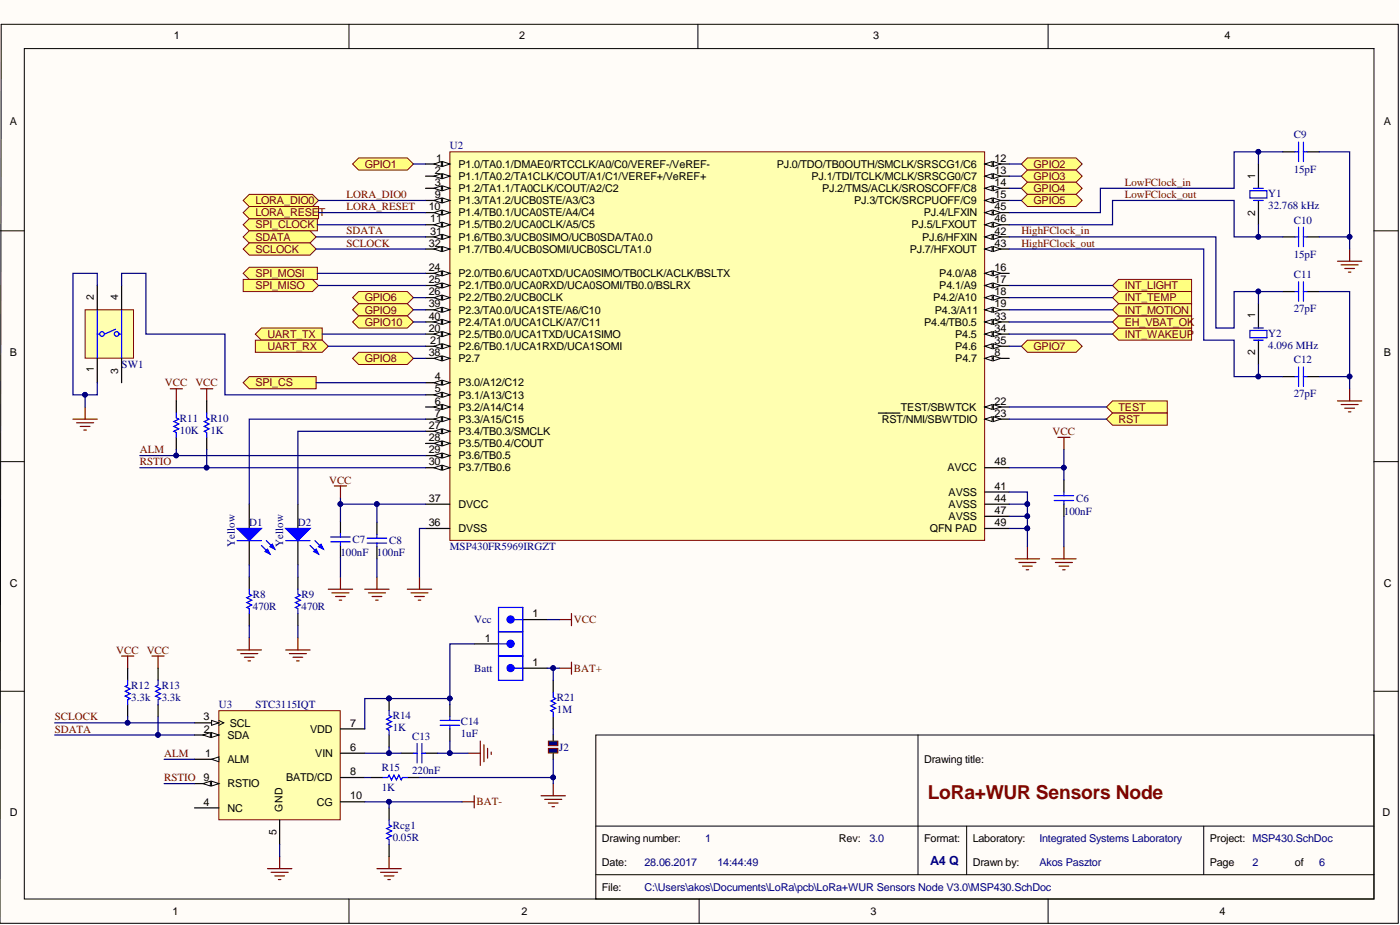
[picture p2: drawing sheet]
<svg xmlns="http://www.w3.org/2000/svg" width="292mm" height="193mm" viewBox="0 0 292 193" stroke-linecap="round" stroke-linejoin="round" font-family="sans-serif">
<defs><g id="words">
<text font-size="4" fill="#800000" x="193.6" y="166.6">LoRa+WUR Sensors Node</text>
<text font-size="2.6" fill="#000080" x="194.1" y="180.6">A4 Q</text>
<g font-size="2.3">
<text x="36.3" y="8.1">1</text>
<text x="108.3" y="8.1">2</text>
<text x="182.1" y="8.1">3</text>
<text x="255.5" y="8.1">4</text>
<text x="2" y="26.1">A</text>
<text x="288.7" y="26.1">A</text>
<text x="91" y="33.7">1</text>
<text x="95.6" y="35">P1.0/TA0.1/DMAE0/RTCCLK/A0/C0/VEREF-/VeREF-</text>
<text x="162.1" y="35">PJ.0/TDO/TB0OUTH/SMCLK/SRSCG1/C6</text>
<text x="207.5" y="33.7">12</text>
<text x="90.7" y="38.8">3</text>
<text x="90.7" y="41.3">9</text>
<text x="90.7" y="36.3">2</text>
<text x="95.6" y="37.5">P1.1/TA0.2/TA1CLK/COUT/A1/C1/VEREF+/VeREF+</text>
<text x="95.6" y="40.1">P1.2/TA1.1/TA0CLK/COUT/A2/C2</text>
<text x="169.3" y="37.5">PJ.1/TDI/TCLK/MCLK/SRSCG0/C7</text>
<text x="171.5" y="40.1">PJ.2/TMS/ACLK/SROSCOFF/C8</text>
<text x="207.5" y="36.3">13</text>
<text x="207.5" y="38.8">14</text>
<text x="207.5" y="41.3">15</text>
<text x="89.4" y="43.9">10</text>
<text x="89.8" y="46.4">11</text>
<text x="95.6" y="42.6">P1.3/TA1.2/UCB0STE/A3/C3</text>
<text x="95.6" y="45.1">P1.4/TB0.1/UCA0STE/A4/C4</text>
<text x="95.6" y="47.7">P1.5/TB0.2/UCA0CLK/A5/C5</text>
<text x="178.2" y="42.6">PJ.3/TCK/SRCPUOFF/C9</text>
<text x="190.2" y="47.7">PJ.5/LFXOUT</text>
<text x="192.8" y="45.1">PJ.4/LFXIN</text>
<text x="207.5" y="43.9">45</text>
<text x="207.5" y="46.4">46</text>
<text x="89.5" y="51.5">32</text>
<text x="89.8" y="48.9">31</text>
<text x="95.6" y="50.2">P1.6/TB0.3/UCB0SIMO/UCB0SDA/TA0.0</text>
<text x="95.6" y="52.7">P1.7/TB0.4/UCB0SOMI/UCB0SCL/TA1.0</text>
<text x="189.8" y="52.7">PJ.7/HFXOUT</text>
<text x="192.4" y="50.2">PJ.6/HFXIN</text>
<text x="207.5" y="48.9">42</text>
<text x="207.5" y="51.5">43</text>
<text x="89.4" y="56.5">24</text>
<text x="89.4" y="59.1">25</text>
<text x="95.6" y="57.8">P2.0/TB0.6/UCA0TXD/UCA0SIMO/TB0CLK/ACLK/BSLTX</text>
<text x="196" y="57.8">P4.0/A8</text>
<text x="207.5" y="56.5">16</text>
<text x="207.5" y="59.1">17</text>
<text x="89.4" y="61.6">26</text>
<text x="89.4" y="64.1">39</text>
<text x="95.6" y="60.3">P2.1/TB0.0/UCA0RXD/UCA0SOMI/TB0.0/BSLRX</text>
<text x="95.6" y="62.9">P2.2/TB0.2/UCB0CLK</text>
<text x="95.6" y="65.4">P2.3/TA0.0/UCA1STE/A6/C10</text>
<text x="194.7" y="62.9">P4.2/A10</text>
<text x="195.1" y="65.4">P4.3/A11</text>
<text x="196" y="60.3">P4.1/A9</text>
<text x="207.5" y="61.6">18</text>
<text x="207.5" y="64.1">19</text>
<text x="89.4" y="69.2">20</text>
<text x="89.4" y="66.7">40</text>
<text x="89.8" y="71.7">21</text>
<text x="95.6" y="70.5">P2.5/TB0.0/UCA1TXD/UCA1SIMO</text>
<text x="95.6" y="67.9">P2.4/TA1.0/UCA1CLK/A7/C11</text>
<text x="192.8" y="67.9">P4.4/TB0.5</text>
<text x="199.3" y="70.5">P4.5</text>
<text x="207.5" y="66.7">33</text>
<text x="207.5" y="69.2">34</text>
<text x="207.5" y="71.7">35</text>
<text x="2" y="74.3">B</text>
<text x="89.4" y="74.3">38</text>
<text x="95.6" y="73">P2.6/TB0.1/UCA1RXD/UCA1SOMI</text>
<text x="95.6" y="75.5">P2.7</text>
<text x="199.3" y="73">P4.6</text>
<text x="199.3" y="75.5">P4.7</text>
<text x="207.5" y="74.3">8</text>
<text x="288.7" y="74.3">B</text>
<text x="90.7" y="79.3">4</text>
<text x="90.7" y="81.9">5</text>
<text x="95.6" y="80.6">P3.0/A12/C12</text>
<text x="95.6" y="83.1">P3.1/A13/C13</text>
<text x="89.5" y="89.5">27</text>
<text x="90.7" y="84.4">6</text>
<text x="90.7" y="86.9">7</text>
<text x="95.6" y="85.7">P3.2/A14/C14</text>
<text x="95.6" y="88.2">P3.3/A15/C15</text>
<text x="184" y="88.2">RST/NMI/SBWTDIO</text>
<text x="188" y="85.7">TEST/SBWTCK</text>
<text x="207.5" y="84.4">22</text>
<text x="207.5" y="86.9">23</text>
<text x="89.4" y="92">28</text>
<text x="89.4" y="94.5">29</text>
<text x="95.6" y="90.7">P3.4/TB0.3/SMCLK</text>
<text x="95.6" y="93.3">P3.5/TB0.4/COUT</text>
<text x="95.6" y="95.8">P3.6/TB0.5</text>
<text x="89.4" y="97.1">30</text>
<text x="95.6" y="98.4">P3.7/TB0.6</text>
<text x="197.7" y="98.4">AVCC</text>
<text x="207.5" y="97.1">48</text>
<text x="89.5" y="104.7">37</text>
<text x="95.6" y="106">DVCC</text>
<text x="197.9" y="103.4">AVSS</text>
<text x="197.9" y="106">AVSS</text>
<text x="207.5" y="102.2">41</text>
<text x="207.5" y="104.7">44</text>
<text x="207.5" y="107.2">47</text>
<text x="89.4" y="109.8">36</text>
<text x="95.6" y="111">DVSS</text>
<text x="194" y="111">QFN PAD</text>
<text x="197.9" y="108.5">AVSS</text>
<text x="207.5" y="109.8">49</text>
<text x="2" y="122.4">C</text>
<text x="288.7" y="122.4">C</text>
<text x="111.1" y="128.8">1</text>
<text x="101.2" y="133.8">1</text>
<text x="111.1" y="138.9">1</text>
<text x="42.5" y="150.3">3</text>
<text x="42.5" y="152.8">2</text>
<text x="47.4" y="154.1">SDA</text>
<text x="47.9" y="151.6">SCL</text>
<text x="64.7" y="152.8">VDD</text>
<text x="73.1" y="151.6">7</text>
<text x="42.8" y="157.9">1</text>
<text x="47.4" y="159.2">ALM</text>
<text x="65.8" y="157.9">VIN</text>
<text x="73.1" y="156.6">6</text>
<text x="73.1" y="161.7">8</text>
<text x="192.8" y="159.2">Drawing title:</text>
<text x="42.5" y="163">9</text>
<text x="47.4" y="164.2">RSTIO</text>
<text x="59.7" y="163">BATD/CD</text>
<text x="73.1" y="166.8">10</text>
<text x="2" y="170.3">D</text>
<text x="42.5" y="168">4</text>
<text x="47.4" y="169.3">NC</text>
<text x="66.1" y="168">CG</text>
<text x="288.4" y="170.3">D</text>
<text x="125.6" y="175.7">Drawing number:</text>
<text x="175" y="175.7">Rev:</text>
<text x="192.8" y="175.7">Format:</text>
<text x="202.9" y="175.7">Laboratory:</text>
<text x="252.4" y="175.7">Project: MSP430.SchDoc</text>
<text x="125.6" y="185.8">File:</text>
<text x="125.6" y="180.7">Date:</text>
<text x="202.9" y="180.7">Drawn by:</text>
<text x="252.4" y="180.7">Page</text>
<text x="270.2" y="180.7">of</text>
<text x="36" y="190.9">1</text>
<text x="108.8" y="190.9">2</text>
<text x="181.6" y="190.9">3</text>
<text x="254.4" y="190.9">4</text>
</g>
<g font-size="2.3" fill="#000080">
<text x="269.9" y="28.9">C9</text>
<text x="93.9" y="31.2">U2</text>
<text x="269.9" y="36">15pF</text>
<text x="264.6" y="41.1">Y1</text>
<text x="264.6" y="43.6">32.768 kHz</text>
<text x="269.9" y="46.6">C10</text>
<text x="269.9" y="53.7">15pF</text>
<text x="269.9" y="58">C11</text>
<text x="269.9" y="65.1">27pF</text>
<text x="264.6" y="70.2">Y2</text>
<text x="25.4" y="76.8">SW1</text>
<text x="264.6" y="72.7">4.096 MHz</text>
<text x="269.9" y="75.8">C12</text>
<text x="269.9" y="82.9">27pF</text>
<text x="37.5" y="87.9">R11</text>
<text x="43.9" y="87.9">R10</text>
<text x="37.5" y="90.5">10K</text>
<text x="43.9" y="90.5">1K</text>
<text x="222" y="107.5">100nF</text>
<text x="224.5" y="104.7">C6</text>
<text x="52" y="109.7">D1</text>
<text x="62.2" y="109.7">D2</text>
<text x="73.6" y="113.3">C7</text>
<text x="81.2" y="113.5">C8</text>
<text x="49" y="114" transform="rotate(-90 49 114)">Yellow</text>
<text x="59.1" y="114" transform="rotate(-90 59.1 114)">Yellow</text>
<text x="71" y="116.1">100nF</text>
<text x="78.6" y="116.1">100nF</text>
<text x="93.9" y="114.8">MSP430FR5969IRGZT</text>
<text x="52.8" y="124.7">R8</text>
<text x="62.9" y="124.7">R9</text>
<text x="52.8" y="127.2">470R</text>
<text x="62.9" y="127.2">470R</text>
<text x="98.9" y="130">Vcc</text>
<text x="27.4" y="143.7">R12</text>
<text x="33.7" y="143.7">R13</text>
<text x="98.9" y="140.2">Batt</text>
<text x="27.4" y="146.2">3.3k</text>
<text x="33.7" y="146.2">3.3k</text>
<text x="45.7" y="147.8">U3</text>
<text x="53.3" y="147.8">STC3115IQT</text>
<text x="116.2" y="146.2">R21</text>
<text x="116.2" y="148.8">1M</text>
<text x="81.9" y="152.6">1K</text>
<text x="81.9" y="150">R14</text>
<text x="86" y="154.3">C13</text>
<text x="96.1" y="153.8">1uF</text>
<text x="96.1" y="151.3">C14</text>
<text x="79.7" y="160.9">R15</text>
<text x="86" y="161.4">220nF</text>
<text x="116.7" y="156.6">J2</text>
<text x="79.7" y="165">1K</text>
<text x="81.9" y="172.8">Rcg1</text>
<text x="81.9" y="175.4">0.05R</text>
<text x="147.1" y="175.7">1</text>
<text x="181.4" y="175.7">3.0</text>
<text x="216.9" y="175.7">Integrated Systems Laboratory</text>
<text x="134.5" y="180.7">28.06.2017</text>
<text x="134.5" y="185.8">C:\Users\akos\Documents\LoRa\pcb\LoRa+WUR Sensors Node V3.0\MSP430.SchDoc</text>
<text x="149.7" y="180.7">14:44:49</text>
<text x="216.9" y="180.7">Akos Pasztor</text>
<text x="261.3" y="180.7">2</text>
<text x="275.3" y="180.7">6</text>
</g>
<g font-size="2.3" fill="#800000">
<text x="76.1" y="35">GPIO1</text>
<text x="215.6" y="35">GPIO2</text>
<text x="72.3" y="41.3">LORA_DIO0</text>
<text x="215.6" y="37.5">GPIO3</text>
<text x="215.6" y="40.1">GPIO4</text>
<text x="234.7" y="38.8">LowFClock_in</text>
<text x="234.7" y="41.3">LowFClock_out</text>
<text x="53.3" y="47.7">SPI_CLOCK</text>
<text x="53.3" y="45.1">LORA_RESE</text>
<text x="53.3" y="42.6">LORA_DIO0</text>
<text x="66.6" y="45.1">T</text>
<text x="72.3" y="43.8">LORA_RESET</text>
<text x="215.6" y="42.6">GPIO5</text>
<text x="53.3" y="50.2">SDATA</text>
<text x="53.3" y="52.7">SCLOCK</text>
<text x="72.3" y="51.4">SCLOCK</text>
<text x="72.3" y="48.9">SDATA</text>
<text x="213.1" y="48.9">HighFClock_in</text>
<text x="213.1" y="51.4">HighFClock_out</text>
<text x="53.3" y="57.8">SPI_MOSI</text>
<text x="53.3" y="60.3">SPI_MISO</text>
<text x="76.1" y="62.9">GPIO6</text>
<text x="76.1" y="65.4">GPIO9</text>
<text x="234.7" y="60.3">INT_LIGHT</text>
<text x="234.7" y="62.9">INT_TEMP</text>
<text x="234.7" y="65.4">INT_MOTION</text>
<text x="55.8" y="70.5">UART_TX</text>
<text x="76.1" y="67.9">GPIO10</text>
<text x="234.7" y="70.5">INT_WAKEUP</text>
<text x="234.7" y="67.9">EH_VBAT_OK</text>
<text x="55.8" y="73">UART_RX</text>
<text x="76.1" y="75.5">GPIO8</text>
<text x="215.6" y="73">GPIO7</text>
<text x="34.4" y="80.6">VCC</text>
<text x="40.8" y="80.6">VCC</text>
<text x="53.3" y="80.6">SPI_CS</text>
<text x="233.4" y="85.7">TEST</text>
<text x="233.4" y="88.2">RST</text>
<text x="29.2" y="94.5">ALM</text>
<text x="219.6" y="90.7">VCC</text>
<text x="29.2" y="97.1">RSTIO</text>
<text x="68.7" y="100.9">VCC</text>
<text x="119.7" y="130">VCC</text>
<text x="24.3" y="136.4">VCC</text>
<text x="30.6" y="136.4">VCC</text>
<text x="119.7" y="140.2">BAT+</text>
<text x="11.4" y="150.3">SCLOCK</text>
<text x="11.4" y="152.8">SDATA</text>
<text x="34.2" y="157.9">ALM</text>
<text x="34.2" y="163">RSTIO</text>
<text x="99.4" y="168">BAT-</text>
</g>
<g font-size="2.2">
<text x="261.9" y="37.3" transform="rotate(-90 261.9 37.3)">1</text>
<text x="261.9" y="45" transform="rotate(-90 261.9 45)">2</text>
<text x="19.6" y="62.6" transform="rotate(-90 19.6 62.6)">2</text>
<text x="24.7" y="62.6" transform="rotate(-90 24.7 62.6)">4</text>
<text x="261.9" y="66.4" transform="rotate(-90 261.9 66.4)">1</text>
<text x="19.6" y="77.6" transform="rotate(-90 19.6 77.6)">1</text>
<text x="24.7" y="78" transform="rotate(-90 24.7 78)">3</text>
<text x="261.9" y="74.1" transform="rotate(-90 261.9 74.1)">2</text>
<text x="58.9" y="169.3" transform="rotate(-90 58.9 169.3)">GND</text>
<text x="57.7" y="174.3" transform="rotate(-90 57.7 174.3)">5</text>
</g>
</g></defs>
<path d="M0 0h291.7v192.6h-291.7z" fill="#fffcf8"/>
<g fill="none" stroke="#000" stroke-width=".21">
<path d="M.3 5.1h291.4v187.5h-291.7zM5.1 10.1h281.6v177.4h-281.6zM72.8 5.1v5M145.6 5.1v5M218.7 5.1v5M0 48.2h5.1M286.7 48.2h5M0 96.3h5.1M286.7 96.3h5M0 144.2h5.1M124.3 153.3h162.4v34.2h-162.4zM191.5 153.3v29.2"/>
<path d="M286.7 144.2h5M124.3 172.3h162.4M201.7 172.3v10.2M251.1 172.3v10.2M72.8 187.5v5.1M124.3 182.5h162.4M145.9 187.5v5.1M218.7 187.5v5.1"/>
</g>
<path d="M93.9 31.7h111.5v81h-111.5z" fill="#ffffb0" stroke="#800000" stroke-width=".21"/>
<path d="M88.8 34.2h5.1" fill="none" stroke="#000" stroke-width=".25"/>
<path d="M92.3 33.7l1.6 .5-1.6 .5z" fill="#fffcf8"/>
<path d="M92.3 33.7l1.6 .5-1.6 .5z" fill="none" stroke="#000" stroke-width=".21"/>
<path d="M90.6 34.2l1.5-.5v1z" fill="#fffcf8"/>
<path d="M90.6 34.2l1.5-.5v1z" fill="none" stroke="#000" stroke-width=".21"/>
<path d="M88.8 36.7h5.1" fill="none" stroke="#000" stroke-width=".25"/>
<path d="M92.3 36.2l1.6 .5-1.6 .6z" fill="#fffcf8"/>
<path d="M92.3 36.2l1.6 .5-1.6 .6z" fill="none" stroke="#000" stroke-width=".21"/>
<path d="M90.6 36.7l1.5-.5v1.1z" fill="#fffcf8"/>
<path d="M90.6 36.7l1.5-.5v1.1z" fill="none" stroke="#000" stroke-width=".21"/>
<path d="M88.8 39.3h5.1" fill="none" stroke="#000" stroke-width=".25"/>
<path d="M92.3 38.8l1.6 .5-1.6 .5z" fill="#fffcf8"/>
<path d="M92.3 38.8l1.6 .5-1.6 .5z" fill="none" stroke="#000" stroke-width=".21"/>
<path d="M90.6 39.3l1.5-.5v1z" fill="#fffcf8"/>
<path d="M90.6 39.3l1.5-.5v1z" fill="none" stroke="#000" stroke-width=".21"/>
<path d="M88.8 79.8h5.1" fill="none" stroke="#000" stroke-width=".25"/>
<path d="M92.3 79.3l1.6 .5-1.6 .5z" fill="#fffcf8"/>
<path d="M92.3 79.3l1.6 .5-1.6 .5z" fill="none" stroke="#000" stroke-width=".21"/>
<path d="M90.6 79.8l1.5-.5v1z" fill="#fffcf8"/>
<path d="M90.6 79.8l1.5-.5v1z" fill="none" stroke="#000" stroke-width=".21"/>
<path d="M88.8 82.4h5.1" fill="none" stroke="#000" stroke-width=".25"/>
<path d="M92.3 81.9l1.6 .5-1.6 .5z" fill="#fffcf8"/>
<path d="M92.3 81.9l1.6 .5-1.6 .5z" fill="none" stroke="#000" stroke-width=".21"/>
<path d="M90.6 82.4l1.5-.5v1z" fill="#fffcf8"/>
<path d="M90.6 82.4l1.5-.5v1z" fill="none" stroke="#000" stroke-width=".21"/>
<path d="M88.8 84.9h5.1" fill="none" stroke="#000" stroke-width=".25"/>
<path d="M92.3 84.4l1.6 .5-1.6 .5z" fill="#fffcf8"/>
<path d="M92.3 84.4l1.6 .5-1.6 .5z" fill="none" stroke="#000" stroke-width=".21"/>
<path d="M90.6 84.9l1.5-.5v1z" fill="#fffcf8"/>
<path d="M90.6 84.9l1.5-.5v1z" fill="none" stroke="#000" stroke-width=".21"/>
<path d="M88.8 87.4h5.1" fill="none" stroke="#000" stroke-width=".25"/>
<path d="M92.3 86.9l1.6 .5-1.6 .5z" fill="#fffcf8"/>
<path d="M92.3 86.9l1.6 .5-1.6 .5z" fill="none" stroke="#000" stroke-width=".21"/>
<path d="M90.6 87.4l1.5-.5v1z" fill="#fffcf8"/>
<path d="M90.6 87.4l1.5-.5v1z" fill="none" stroke="#000" stroke-width=".21"/>
<path d="M205.5 74.8h5.1" fill="none" stroke="#000" stroke-width=".25"/>
<path d="M205.5 74.8l1.5-.5v1z" fill="#fffcf8"/>
<path d="M205.5 74.8l1.5-.5v1z" fill="none" stroke="#000" stroke-width=".21"/>
<path d="M207.3 74.3l1.5 .5-1.5 .5z" fill="#fffcf8"/>
<path d="M207.3 74.3l1.5 .5-1.5 .5z" fill="none" stroke="#000" stroke-width=".21"/>
<path d="M88.8 41.8h5.1" fill="none" stroke="#000" stroke-width=".25"/>
<path d="M92.3 41.3l1.6 .5-1.6 .5z" fill="#fffcf8"/>
<path d="M92.3 41.3l1.6 .5-1.6 .5z" fill="none" stroke="#000" stroke-width=".21"/>
<path d="M90.6 41.8l1.5-.5v1z" fill="#fffcf8"/>
<path d="M90.6 41.8l1.5-.5v1z" fill="none" stroke="#000" stroke-width=".21"/>
<path d="M88.8 44.4h5.1" fill="none" stroke="#000" stroke-width=".25"/>
<path d="M92.3 43.8l1.6 .6-1.6 .5z" fill="#fffcf8"/>
<path d="M92.3 43.8l1.6 .6-1.6 .5z" fill="none" stroke="#000" stroke-width=".21"/>
<path d="M90.6 44.4l1.5-.6v1.1z" fill="#fffcf8"/>
<path d="M90.6 44.4l1.5-.6v1.1z" fill="none" stroke="#000" stroke-width=".21"/>
<path d="M88.8 46.9h5.1" fill="none" stroke="#000" stroke-width=".25"/>
<path d="M92.3 46.4l1.6 .5-1.6 .5z" fill="#fffcf8"/>
<path d="M92.3 46.4l1.6 .5-1.6 .5z" fill="none" stroke="#000" stroke-width=".21"/>
<path d="M90.6 46.9l1.5-.5v1z" fill="#fffcf8"/>
<path d="M90.6 46.9l1.5-.5v1z" fill="none" stroke="#000" stroke-width=".21"/>
<path d="M205.5 34.2h5.1" fill="none" stroke="#000" stroke-width=".25"/>
<path d="M205.5 34.2l1.5-.5v1z" fill="#fffcf8"/>
<path d="M205.5 34.2l1.5-.5v1z" fill="none" stroke="#000" stroke-width=".21"/>
<path d="M207.3 33.7l1.5 .5-1.5 .5z" fill="#fffcf8"/>
<path d="M207.3 33.7l1.5 .5-1.5 .5z" fill="none" stroke="#000" stroke-width=".21"/>
<path d="M205.5 36.7h5.1" fill="none" stroke="#000" stroke-width=".25"/>
<path d="M205.5 36.7l1.5-.5v1.1z" fill="#fffcf8"/>
<path d="M205.5 36.7l1.5-.5v1.1z" fill="none" stroke="#000" stroke-width=".21"/>
<path d="M207.3 36.2l1.5 .5-1.5 .6z" fill="#fffcf8"/>
<path d="M207.3 36.2l1.5 .5-1.5 .6z" fill="none" stroke="#000" stroke-width=".21"/>
<path d="M205.5 39.3h5.1" fill="none" stroke="#000" stroke-width=".25"/>
<path d="M205.5 39.3l1.5-.5v1z" fill="#fffcf8"/>
<path d="M205.5 39.3l1.5-.5v1z" fill="none" stroke="#000" stroke-width=".21"/>
<path d="M207.3 38.8l1.5 .5-1.5 .5z" fill="#fffcf8"/>
<path d="M207.3 38.8l1.5 .5-1.5 .5z" fill="none" stroke="#000" stroke-width=".21"/>
<path d="M205.5 41.8h5.1" fill="none" stroke="#000" stroke-width=".25"/>
<path d="M205.5 41.8l1.5-.5v1z" fill="#fffcf8"/>
<path d="M205.5 41.8l1.5-.5v1z" fill="none" stroke="#000" stroke-width=".21"/>
<path d="M207.3 41.3l1.5 .5-1.5 .5z" fill="#fffcf8"/>
<path d="M207.3 41.3l1.5 .5-1.5 .5z" fill="none" stroke="#000" stroke-width=".21"/>
<path d="M205.5 57h5.1" fill="none" stroke="#000" stroke-width=".25"/>
<path d="M205.5 57l1.5-.5v1z" fill="#fffcf8"/>
<path d="M205.5 57l1.5-.5v1z" fill="none" stroke="#000" stroke-width=".21"/>
<path d="M207.3 56.5l1.5 .5-1.5 .5z" fill="#fffcf8"/>
<path d="M207.3 56.5l1.5 .5-1.5 .5z" fill="none" stroke="#000" stroke-width=".21"/>
<path d="M205.5 59.6h5.1" fill="none" stroke="#000" stroke-width=".25"/>
<path d="M205.5 59.6l1.5-.5v1z" fill="#fffcf8"/>
<path d="M205.5 59.6l1.5-.5v1z" fill="none" stroke="#000" stroke-width=".21"/>
<path d="M207.3 59.1l1.5 .5-1.5 .5z" fill="#fffcf8"/>
<path d="M207.3 59.1l1.5 .5-1.5 .5z" fill="none" stroke="#000" stroke-width=".21"/>
<path d="M205.5 62.1h5.1" fill="none" stroke="#000" stroke-width=".25"/>
<path d="M205.5 62.1l1.5-.5v1z" fill="#fffcf8"/>
<path d="M205.5 62.1l1.5-.5v1z" fill="none" stroke="#000" stroke-width=".21"/>
<path d="M207.3 61.6l1.5 .5-1.5 .5z" fill="#fffcf8"/>
<path d="M207.3 61.6l1.5 .5-1.5 .5z" fill="none" stroke="#000" stroke-width=".21"/>
<path d="M205.5 64.6h5.1" fill="none" stroke="#000" stroke-width=".25"/>
<path d="M205.5 64.6l1.5-.5v1z" fill="#fffcf8"/>
<path d="M205.5 64.6l1.5-.5v1z" fill="none" stroke="#000" stroke-width=".21"/>
<path d="M207.3 64.1l1.5 .5-1.5 .5z" fill="#fffcf8"/>
<path d="M207.3 64.1l1.5 .5-1.5 .5z" fill="none" stroke="#000" stroke-width=".21"/>
<path d="M88.8 69.7h5.1" fill="none" stroke="#000" stroke-width=".25"/>
<path d="M92.3 69.2l1.6 .5-1.6 .5z" fill="#fffcf8"/>
<path d="M92.3 69.2l1.6 .5-1.6 .5z" fill="none" stroke="#000" stroke-width=".21"/>
<path d="M90.6 69.7l1.5-.5v1z" fill="#fffcf8"/>
<path d="M90.6 69.7l1.5-.5v1z" fill="none" stroke="#000" stroke-width=".21"/>
<path d="M88.8 72.2h5.1" fill="none" stroke="#000" stroke-width=".25"/>
<path d="M92.3 71.7l1.6 .5-1.6 .5z" fill="#fffcf8"/>
<path d="M92.3 71.7l1.6 .5-1.6 .5z" fill="none" stroke="#000" stroke-width=".21"/>
<path d="M90.6 72.2l1.5-.5v1z" fill="#fffcf8"/>
<path d="M90.6 72.2l1.5-.5v1z" fill="none" stroke="#000" stroke-width=".21"/>
<path d="M205.5 84.9h5.1" fill="none" stroke="#000" stroke-width=".25"/>
<path d="M205.5 84.9l1.5-.5v1z" fill="#fffcf8"/>
<path d="M205.5 84.9l1.5-.5v1z" fill="none" stroke="#000" stroke-width=".21"/>
<path d="M207.3 84.4l1.5 .5-1.5 .5z" fill="#fffcf8"/>
<path d="M207.3 84.4l1.5 .5-1.5 .5z" fill="none" stroke="#000" stroke-width=".21"/>
<path d="M205.5 87.4h5.1" fill="none" stroke="#000" stroke-width=".25"/>
<path d="M205.5 87.4l1.5-.5v1z" fill="#fffcf8"/>
<path d="M205.5 87.4l1.5-.5v1z" fill="none" stroke="#000" stroke-width=".21"/>
<path d="M207.3 86.9l1.5 .5-1.5 .5z" fill="#fffcf8"/>
<path d="M207.3 86.9l1.5 .5-1.5 .5z" fill="none" stroke="#000" stroke-width=".21"/>
<path d="M88.8 57h5.1M183.3 86.2h3M186.4 86.2h1.4" fill="none" stroke="#000" stroke-width=".25"/>
<path d="M92.3 56.5l1.6 .5-1.6 .5z" fill="#fffcf8"/>
<path d="M92.3 56.5l1.6 .5-1.6 .5z" fill="none" stroke="#000" stroke-width=".21"/>
<path d="M90.6 57l1.5-.5v1z" fill="#fffcf8"/>
<path d="M90.6 57l1.5-.5v1z" fill="none" stroke="#000" stroke-width=".21"/>
<path d="M88.8 59.6h5.1M205.5 110.2h5.1" fill="none" stroke="#000" stroke-width=".25"/>
<path d="M92.3 59.1l1.6 .5-1.6 .5z" fill="#fffcf8"/>
<path d="M92.3 59.1l1.6 .5-1.6 .5z" fill="none" stroke="#000" stroke-width=".21"/>
<path d="M90.6 59.6l1.5-.5v1z" fill="#fffcf8"/>
<path d="M90.6 59.6l1.5-.5v1z" fill="none" stroke="#000" stroke-width=".21"/>
<path d="M88.8 62.1h5.1" fill="none" stroke="#000" stroke-width=".25"/>
<path d="M92.3 61.6l1.6 .5-1.6 .5z" fill="#fffcf8"/>
<path d="M92.3 61.6l1.6 .5-1.6 .5z" fill="none" stroke="#000" stroke-width=".21"/>
<path d="M90.6 62.1l1.5-.5v1z" fill="#fffcf8"/>
<path d="M90.6 62.1l1.5-.5v1z" fill="none" stroke="#000" stroke-width=".21"/>
<path d="M88.8 90h5.1" fill="none" stroke="#000" stroke-width=".25"/>
<path d="M92.3 89.5l1.6 .5-1.6 .5z" fill="#fffcf8"/>
<path d="M92.3 89.5l1.6 .5-1.6 .5z" fill="none" stroke="#000" stroke-width=".21"/>
<path d="M90.6 90l1.5-.5v1z" fill="#fffcf8"/>
<path d="M90.6 90l1.5-.5v1z" fill="none" stroke="#000" stroke-width=".21"/>
<path d="M88.8 92.5h5.1" fill="none" stroke="#000" stroke-width=".25"/>
<path d="M92.3 92l1.6 .5-1.6 .5z" fill="#fffcf8"/>
<path d="M92.3 92l1.6 .5-1.6 .5z" fill="none" stroke="#000" stroke-width=".21"/>
<path d="M90.6 92.5l1.5-.5v1z" fill="#fffcf8"/>
<path d="M90.6 92.5l1.5-.5v1z" fill="none" stroke="#000" stroke-width=".21"/>
<path d="M88.8 95h5.1" fill="none" stroke="#000" stroke-width=".25"/>
<path d="M92.3 94.5l1.6 .5-1.6 .5z" fill="#fffcf8"/>
<path d="M92.3 94.5l1.6 .5-1.6 .5z" fill="none" stroke="#000" stroke-width=".21"/>
<path d="M90.6 95l1.5-.5v1z" fill="#fffcf8"/>
<path d="M90.6 95l1.5-.5v1z" fill="none" stroke="#000" stroke-width=".21"/>
<path d="M88.8 97.6h5.1" fill="none" stroke="#000" stroke-width=".25"/>
<path d="M92.3 97.1l1.6 .5-1.6 .5z" fill="#fffcf8"/>
<path d="M92.3 97.1l1.6 .5-1.6 .5z" fill="none" stroke="#000" stroke-width=".21"/>
<path d="M90.6 97.6l1.5-.5v1z" fill="#fffcf8"/>
<path d="M90.6 97.6l1.5-.5v1z" fill="none" stroke="#000" stroke-width=".21"/>
<path d="M88.8 49.4h5.1" fill="none" stroke="#000" stroke-width=".25"/>
<path d="M92.3 48.9l1.6 .5-1.6 .5z" fill="#fffcf8"/>
<path d="M92.3 48.9l1.6 .5-1.6 .5z" fill="none" stroke="#000" stroke-width=".21"/>
<path d="M90.6 49.4l1.5-.5v1z" fill="#fffcf8"/>
<path d="M90.6 49.4l1.5-.5v1z" fill="none" stroke="#000" stroke-width=".21"/>
<path d="M88.8 52h5.1" fill="none" stroke="#000" stroke-width=".25"/>
<path d="M92.3 51.4l1.6 .6-1.6 .5z" fill="#fffcf8"/>
<path d="M92.3 51.4l1.6 .6-1.6 .5z" fill="none" stroke="#000" stroke-width=".21"/>
<path d="M90.6 52l1.5-.6v1.1z" fill="#fffcf8"/>
<path d="M90.6 52l1.5-.6v1.1z" fill="none" stroke="#000" stroke-width=".21"/>
<path d="M205.5 67.2h5.1" fill="none" stroke="#000" stroke-width=".25"/>
<path d="M205.5 67.2l1.5-.5v1z" fill="#fffcf8"/>
<path d="M205.5 67.2l1.5-.5v1z" fill="none" stroke="#000" stroke-width=".21"/>
<path d="M207.3 66.7l1.5 .5-1.5 .5z" fill="#fffcf8"/>
<path d="M207.3 66.7l1.5 .5-1.5 .5z" fill="none" stroke="#000" stroke-width=".21"/>
<path d="M205.5 69.7h5.1" fill="none" stroke="#000" stroke-width=".25"/>
<path d="M205.5 69.7l1.5-.5v1z" fill="#fffcf8"/>
<path d="M205.5 69.7l1.5-.5v1z" fill="none" stroke="#000" stroke-width=".21"/>
<path d="M207.3 69.2l1.5 .5-1.5 .5z" fill="#fffcf8"/>
<path d="M207.3 69.2l1.5 .5-1.5 .5z" fill="none" stroke="#000" stroke-width=".21"/>
<path d="M205.5 72.2h5.1" fill="none" stroke="#000" stroke-width=".25"/>
<path d="M205.5 72.2l1.5-.5v1z" fill="#fffcf8"/>
<path d="M205.5 72.2l1.5-.5v1z" fill="none" stroke="#000" stroke-width=".21"/>
<path d="M207.3 71.7l1.5 .5-1.5 .5z" fill="#fffcf8"/>
<path d="M207.3 71.7l1.5 .5-1.5 .5z" fill="none" stroke="#000" stroke-width=".21"/>
<path d="M88.8 74.8h5.1M88.8 110.2h5.1M88.8 105.2h5.1" fill="none" stroke="#000" stroke-width=".25"/>
<path d="M92.3 74.3l1.6 .5-1.6 .5z" fill="#fffcf8"/>
<path d="M92.3 74.3l1.6 .5-1.6 .5z" fill="none" stroke="#000" stroke-width=".21"/>
<path d="M90.6 74.8l1.5-.5v1z" fill="#fffcf8"/>
<path d="M90.6 74.8l1.5-.5v1z" fill="none" stroke="#000" stroke-width=".21"/>
<path d="M88.8 64.6h5.1" fill="none" stroke="#000" stroke-width=".25"/>
<path d="M92.3 64.1l1.6 .5-1.6 .5z" fill="#fffcf8"/>
<path d="M92.3 64.1l1.6 .5-1.6 .5z" fill="none" stroke="#000" stroke-width=".21"/>
<path d="M90.6 64.6l1.5-.5v1z" fill="#fffcf8"/>
<path d="M90.6 64.6l1.5-.5v1z" fill="none" stroke="#000" stroke-width=".21"/>
<path d="M88.8 67.2h5.1" fill="none" stroke="#000" stroke-width=".25"/>
<path d="M92.3 66.7l1.6 .5-1.6 .5z" fill="#fffcf8"/>
<path d="M92.3 66.7l1.6 .5-1.6 .5z" fill="none" stroke="#000" stroke-width=".21"/>
<path d="M90.6 67.2l1.5-.5v1z" fill="#fffcf8"/>
<path d="M90.6 67.2l1.5-.5v1z" fill="none" stroke="#000" stroke-width=".21"/>
<path d="M205.5 49.4h5.1M205.5 102.6h5.1" fill="none" stroke="#000" stroke-width=".25"/>
<path d="M205.5 49.4l1.5-.5v1z" fill="#fffcf8"/>
<path d="M205.5 49.4l1.5-.5v1z" fill="none" stroke="#000" stroke-width=".21"/>
<path d="M207.3 48.9l1.5 .5-1.5 .5z" fill="#fffcf8"/>
<path d="M207.3 48.9l1.5 .5-1.5 .5z" fill="none" stroke="#000" stroke-width=".21"/>
<path d="M205.5 52h5.1" fill="none" stroke="#000" stroke-width=".25"/>
<path d="M205.5 52l1.5-.6v1.1z" fill="#fffcf8"/>
<path d="M205.5 52l1.5-.6v1.1z" fill="none" stroke="#000" stroke-width=".21"/>
<path d="M207.3 51.4l1.5 .6-1.5 .5z" fill="#fffcf8"/>
<path d="M207.3 51.4l1.5 .6-1.5 .5z" fill="none" stroke="#000" stroke-width=".21"/>
<path d="M205.5 44.4h5.1M205.5 105.2h5.1" fill="none" stroke="#000" stroke-width=".25"/>
<path d="M205.5 44.4l1.5-.6v1.1z" fill="#fffcf8"/>
<path d="M205.5 44.4l1.5-.6v1.1z" fill="none" stroke="#000" stroke-width=".21"/>
<path d="M207.3 43.8l1.5 .6-1.5 .5z" fill="#fffcf8"/>
<path d="M207.3 43.8l1.5 .6-1.5 .5z" fill="none" stroke="#000" stroke-width=".21"/>
<path d="M205.5 46.9h5.1" fill="none" stroke="#000" stroke-width=".25"/>
<path d="M205.5 46.9l1.5-.5v1z" fill="#fffcf8"/>
<path d="M205.5 46.9l1.5-.5v1z" fill="none" stroke="#000" stroke-width=".21"/>
<path d="M207.3 46.4l1.5 .5-1.5 .5z" fill="#fffcf8"/>
<path d="M207.3 46.4l1.5 .5-1.5 .5z" fill="none" stroke="#000" stroke-width=".21"/>
<path d="M205.5 97.6h5.1M205.5 107.7h5.1" fill="none" stroke="#000" stroke-width=".25"/>
<g fill="none" stroke="#800000" stroke-width=".25">
<path d="M220.7 91.2h2.5M222 91.2v2.6M69.8 101.4h2.5M71 101.4v2.5M211.8 116.6h5.1M212.6 117.3h3.5M213.4 118.1h2M214.1 118.9h.5M214.4 114v2.6M68.5 122.9h5.1M69.3 123.7h3.5M70 124.4h2"/>
<path d="M70.8 125.2h.5M71 120.4v2.5"/>
</g>
<g fill="#ffff80" stroke="#800000" stroke-width=".21">
<path d="M232.1 69.7l1.3-1.3h15.2v2.6h-15.2z" fill-rule="evenodd"/>
<path d="M232.1 67.2l1.3-1.3h15.2v2.5h-15.2z" fill-rule="evenodd"/>
<path d="M232.1 59.6l1.3-1.3h15.2v2.5h-15.2z" fill-rule="evenodd"/>
<path d="M232.1 62.1l1.3-1.3h15.2v2.6h-15.2z" fill-rule="evenodd"/>
<path d="M232.1 64.6l1.3-1.2h15.2v2.5h-15.2z" fill-rule="evenodd"/>
</g>
<path d="M35.5 81.1h2.6M36.8 81.1v2.5" fill="none" stroke="#800000" stroke-width=".25"/>
<g fill="#ffff80" stroke="#800000" stroke-width=".21">
<path d="M50.7 57l1.3-1.2h14.2v2.5h-14.2z" fill-rule="evenodd"/>
<path d="M50.7 58.3h14.5l1.3 1.3-1.3 1.2h-14.5z" fill-rule="evenodd"/>
<path d="M50.7 46.9l1.3-1.3h14.2v2.6h-14.2z" fill-rule="evenodd"/>
<path d="M50.7 79.8l1.3-1.2h14v2.5h-14z" fill-rule="evenodd"/>
<path d="M50.7 49.4l1.3-1.2h12.7l1.3 1.2-1.3 1.3h-12.7z" fill-rule="evenodd"/>
<path d="M50.7 52l1.3-1.3h12.7l1.3 1.3-1.3 1.2h-12.7z" fill-rule="evenodd"/>
<path d="M50.7 44.4l1.3-1.3h14.5v2.5h-14.5z" fill-rule="evenodd"/>
<path d="M50.7 41.8l1.3-1.2h13.2l1.3 1.2-1.3 1.3h-13.2z" fill-rule="evenodd"/>
</g>
<path d="M17.8 64.6h10.1v10.1h-10.1z" fill="#ffffb0" stroke="#800000" stroke-width=".21"/>
<g fill="none" stroke="#00f" stroke-width=".25">
<path d="M260.8 39.8h3.5v1.5h-3.5zM261.6 39.3h2M270.2 31.7h.7M270.9 29.7v4M272 29.7v4M272 31.7h.7M261.6 41.8h2M270.2 49.4h.7M270.9 47.4v4M272 47.4v4M272 49.4h.7M20.3 64.6v10.2"/>
<path d="M20.3 69.7h.5M24.1 68.7l-2.3 1M24.9 69.7h.5M25.4 64.6v10.2M36.8 86.2v1l.5 .2-1 .5 1 .6-1 .5 1 .5-1 .5 .5 .2v1M69 112h4.1M69 113h4.1M71 111.3v.7M71 113v.8M76.6 112.3h4.1M76.6 113.3h4.1M78.6 111.5v.8"/>
<path d="M78.6 113.3v.7M52 122.9v1l.5 .3-1 .5 1 .5-1 .5 1 .5-1 .5 .5 .3v1M62.2 122.9v1l.5 .3-1.1 .5 1.1 .5-1.1 .5 1.1 .5-1.1 .5 .6 .3v1"/>
<circle cx="21.3" cy="69.7" r=".48"/>
<circle cx="24.3" cy="69.7" r=".48"/>
</g>
<g fill="none" stroke="#000" stroke-width=".25">
<path d="M262.6 34.2v5.1M267.6 31.7h2.6M272.7 31.7h2.6M20.3 59.6v5M25.4 59.6v5M262.6 41.8v5.1M267.6 49.4h2.6M272.7 49.4h2.6M20.3 74.8v5M25.4 74.8v5M36.8 83.6v2.6M36.8 91.2v2.6"/>
<path d="M52 105.2v5M52 112.8v5.1M71 108.7v2.6M71 113.8v2.5M78.6 109v2.5M78.6 114v2.6M52 120.4v2.5M52 128v2.5M62.2 120.4v2.5M62.2 128v2.5"/>
</g>
<g fill="none" stroke="#800000" stroke-width=".25">
<path d="M15.2 87.4h5.1M16 88.2h3.5M16.7 89h2.1M17.5 89.7h.5M17.8 84.9v2.5M41.9 81.1h2.5M43.1 81.1v2.5M49.5 135.6h5M50.2 136.4h3.6M51 137.1h2M51.8 137.9h.5M52 133.1v2.5"/>
<path d="M59.6 135.6h5.1M60.4 136.4h3.5M61.1 137.1h2.1M61.9 137.9h.5M62.2 133.1v2.5M76.1 122.9h5.1M76.9 123.7h3.5M77.6 124.4h2.1M78.4 125.2h.5M78.6 120.4v2.5M85 122.9h5.1M85.7 123.7h3.6"/>
<path d="M86.5 124.4h2M87.3 125.2h.5M87.5 120.4v2.5"/>
</g>
<path d="M49.5 110.2h5l-2.5 2.6z" fill="#00f"/>
<path d="M49.5 110.2h5l-2.5 2.6zM54.5 113.8l1.8 1.8" fill="none" stroke="#00f" stroke-width=".25"/>
<path d="M55.3 115.1l.5-.5 .5 1z" fill="#00f"/>
<path d="M49.5 112.8h5M55.3 115.1l.5-.5 .5 1zM55.6 112.8l1.7 1.8" fill="none" stroke="#00f" stroke-width=".25"/>
<path d="M56.3 114l.5-.5 .5 1.1z" fill="#00f"/>
<path d="M56.3 114l.5-.5 .5 1.1z" fill="none" stroke="#00f" stroke-width=".25"/>
<path d="M62.2 105.2v5M62.2 112.8v5.1" fill="none" stroke="#000" stroke-width=".25"/>
<path d="M59.6 110.2h5.1l-2.5 2.6z" fill="#00f"/>
<path d="M59.6 110.2h5.1l-2.5 2.6zM64.7 113.8l1.8 1.8" fill="none" stroke="#00f" stroke-width=".25"/>
<path d="M65.5 115.1l.5-.5 .5 1z" fill="#00f"/>
<path d="M59.6 112.8h5.1M65.5 115.1l.5-.5 .5 1zM65.7 112.8l1.8 1.8" fill="none" stroke="#00f" stroke-width=".25"/>
<path d="M66.5 114l.5-.5 .5 1.1z" fill="#00f"/>
<g fill="none" stroke="#00f" stroke-width=".25">
<path d="M270.9 58.8v4.1M272 58.8v4.1M260.8 68.9h3.5v1.6h-3.5zM261.6 71h2M261.6 68.4h2M270.2 60.8h.7M270.2 78.6h.7M270.9 76.5v4.1M272 76.5v4.1M272 60.8h.7M272 78.6h.7M66.5 114l.5-.5 .5 1.1z"/>
<path d="M219.9 103.4h4.1M219.9 104.4h4.1M222 102.6v.8M222 104.4v.8M26.6 141.9v1l-.5 .3 1 .5-1 .5 1 .5-1 .5 1 .5-.5 .3v1M33 141.9v1l-.5 .3 1 .5-1 .5 1 .5-1 .5 1 .5-.5 .3v1"/>
</g>
<path d="M262.6 63.4v5M262.6 71v5M267.6 60.8h2.6M267.6 78.6h2.6M272.7 60.8h2.6M272.7 78.6h2.6M222 100.1v2.5M222 105.2v2.5M26.6 139.4v2.5M33 139.4v2.5M26.6 147v2.5M33 147v2.5" fill="none" stroke="#000" stroke-width=".25"/>
<g fill="none" stroke="#800000" stroke-width=".25">
<path d="M279.1 54.5h5M279.8 55.3h3.6M280.6 56h2M281.3 56.8h.5M281.6 52v2.5M279.1 83.6h5M279.8 84.4h3.6M280.6 85.2h2M281.3 85.9h.5M281.6 81.1v2.5M219.4 116.6h5.1M220.2 117.3h3.6"/>
<path d="M221 118.1h2M221.7 118.9h.5M222 114v2.6M25.4 136.9h2.5M26.6 136.9v2.5M31.7 136.9h2.5M33 136.9v2.5"/>
</g>
<path d="M45.7 148.3h25.3v22.7h-25.3z" fill="#ffffb0" stroke="#800000" stroke-width=".21"/>
<path d="M40.6 158.4h5.1" fill="none" stroke="#000" stroke-width=".25"/>
<path d="M44.1 158.4l1.6-.5v1z" fill="#fffcf8"/>
<path d="M44.1 158.4l1.6-.5v1z" fill="none" stroke="#000" stroke-width=".21"/>
<path d="M40.6 153.3h5.1" fill="none" stroke="#000" stroke-width=".25"/>
<path d="M44.1 152.8l1.6 .5-1.6 .5z" fill="#fffcf8"/>
<path d="M44.1 152.8l1.6 .5-1.6 .5z" fill="none" stroke="#000" stroke-width=".21"/>
<path d="M42.4 153.3l1.5-.5v1z" fill="#fffcf8"/>
<path d="M42.4 153.3l1.5-.5v1zM45.7 150.3l1 .5-1 .5" fill="none" stroke="#000" stroke-width=".21"/>
<path d="M40.6 150.8h5.1" fill="none" stroke="#000" stroke-width=".25"/>
<path d="M44.1 150.3l1.6 .5-1.6 .5z" fill="#fffcf8"/>
<path d="M44.1 150.3l1.6 .5-1.6 .5z" fill="none" stroke="#000" stroke-width=".21"/>
<path d="M71 157.1h5.1M71 152.1h5.1M40.6 168.5h5.1M40.6 163.5h5.1M58.3 171.1v5M71 162.2h5.1" fill="none" stroke="#000" stroke-width=".25"/>
<path d="M44.1 163l1.6 .5-1.6 .5z" fill="#fffcf8"/>
<path d="M44.1 163l1.6 .5-1.6 .5z" fill="none" stroke="#000" stroke-width=".21"/>
<path d="M42.4 163.5l1.5-.5v1z" fill="#fffcf8"/>
<path d="M42.4 163.5l1.5-.5v1z" fill="none" stroke="#000" stroke-width=".21"/>
<g fill="none" stroke="#000" stroke-width=".25">
<path d="M98.9 134.3h5.1M109.1 139.4h5.1M109.1 129.3h5.1M81.2 145.7v2.6M81.2 153.3v2.6M83.7 157.1h2.6M88.8 157.1h2.5M93.9 147v2.5M93.9 152.1v2.5M71 167.3h5.1M77.4 162.2h2.5M81.2 168.5v2.6"/>
<path d="M81.2 176.1v2.6M85 162.2h2.5"/>
</g>
<circle cx="81.2" cy="145.7" r=".48" fill="#000080" stroke="#000080" stroke-width=".21"/>
<g fill="none" stroke="#00f" stroke-width=".25">
<path d="M104 136.9h5.1v5h-5.1zM104 131.8h5.1v5.1h-5.1zM104 126.7h5.1v5.1h-5.1zM104 134.3h1.8M107.3 139.4h1.8M107.3 129.3h1.8M81.2 148.3v1l.5 .2-1 .5 1 .5-1 .6 1 .5-1 .5 .5 .2v1M86.3 157.1h.7M87 155.1v4.1M88 155.1v4.1M88 157.1h.8M91.8 150.3h4.1"/>
<path d="M91.8 151.3h4.1M93.9 149.5v.8M93.9 151.3v.8M79.9 162.2h1l.3-.5 .5 1 .5-1 .5 1 .5-1 .5 1 .3-.5h1M81.2 171.1v1l.5 .2-1 .5 1 .6-1 .5 1 .5-1 .5 .5 .2v1"/>
</g>
<g fill="none" stroke="#800000" stroke-width=".25">
<path d="M116.7 129.3h2.5M119.2 128v2.5M97.7 157.1h2.5M100.2 154.6v5.1M101 155.4v3.5M101.7 156.1v2M102.5 156.9v.5M58.3 178.7v2.5M81.2 178.7v2.5M55.8 181.2h5.1M56.6 182h3.5M57.3 182.7h2.1"/>
<path d="M58.1 183.5h.5M78.6 181.2h5.1M79.4 182h3.6M80.2 182.7h2M80.9 183.5h.5"/>
</g>
<g fill="#00f" stroke="#00f" stroke-width=".25">
<circle cx="106.5" cy="139.4" r=".74"/>
<circle cx="106.5" cy="134.3" r=".74"/>
<circle cx="106.5" cy="129.2" r=".74"/>
</g>
<g fill="#ffff80" stroke="#800000" stroke-width=".21">
<path d="M53.3 69.7l1.2-1.3h12.7v2.6h-12.7z" fill-rule="evenodd"/>
<path d="M53.3 71h13.9l1.3 1.2-1.3 1.3h-13.9z" fill-rule="evenodd"/>
</g>
<path d="M116.7 139.4h2.5M119.2 138.1v2.6M96.4 167.3h2.5M98.9 166v2.5" fill="none" stroke="#800000" stroke-width=".25"/>
<g fill="#ffff80" stroke="#800000" stroke-width=".21">
<path d="M230.9 84.9l1.2-1.3h11.4v2.6h-11.4z" fill-rule="evenodd"/>
<path d="M230.9 87.4l1.2-1.2h11.4v2.5h-11.4z" fill-rule="evenodd"/>
</g>
<path d="M43.1 83.6v2.6M43.1 91.2v2.6M115.4 141.9v2.6M115.4 149.5v2.6M115.4 153.3v1.3M115.4 157.1v1.3" fill="none" stroke="#000" stroke-width=".25"/>
<path d="M43.1 86.2v1l.5 .2-1 .5 1 .6-1 .5 1 .5-1 .5 .5 .2v1M115.4 144.5v1l.5 .2-1 .5 1 .5-1 .6 1 .5-1 .5 .5 .2v1" fill="none" stroke="#00f" stroke-width=".25"/>
<path d="M112.9 166h5.1M113.7 166.8h3.5M114.4 167.5h2M115.2 168.3h.5M115.4 163.5v2.5" fill="none" stroke="#800000" stroke-width=".25"/>
<g fill="#000080" stroke="#800000" stroke-width=".21">
<path d="M114.4 156.1h2v1h-2z"/>
<path d="M114.4 154.6h2v1h-2z"/>
</g>
<g fill="#ffff80" stroke="#800000" stroke-width=".21">
<path d="M213.1 34.2l1.3-1.3h10.1l1.3 1.3-1.3 1.3h-10.1z" fill-rule="evenodd"/>
<path d="M213.1 36.7l1.3-1.2h10.1l1.3 1.2-1.3 1.3h-10.1z" fill-rule="evenodd"/>
<path d="M213.1 39.3l1.3-1.3h10.1l1.3 1.3-1.3 1.3h-10.1z" fill-rule="evenodd"/>
<path d="M213.1 41.8l1.3-1.2h10.1l1.3 1.2-1.3 1.3h-10.1z" fill-rule="evenodd"/>
<path d="M73.6 62.1l1.2-1.3h10.2l1.3 1.3-1.3 1.3h-10.2z" fill-rule="evenodd"/>
<path d="M213.1 72.2l1.3-1.2h10.1l1.3 1.2-1.3 1.3h-10.1z" fill-rule="evenodd"/>
<path d="M73.6 74.8l1.2-1.3h10.2l1.3 1.3-1.3 1.2h-10.2z" fill-rule="evenodd"/>
<path d="M73.6 64.6l1.2-1.2h10.2l1.3 1.2-1.3 1.3h-10.2z" fill-rule="evenodd"/>
<path d="M73.6 67.2l1.2-1.3h10.2l1.3 1.3-1.3 1.2h-10.2z" fill-rule="evenodd"/>
</g>
<g fill="none" stroke="#000080" stroke-width=".25">
<path d="M210.6 34.2h2.5M210.6 36.7h2.5M210.6 39.3h2.5M262.6 31.7h-5.1v7.6h-27.9v5.1h-19M267.6 31.7h-5v2.5M275.3 31.7h6.3v17.7h-6.3M20.3 59.6v-2.6h-5.1v25.4h5.1v-2.6M25.4 59.6v-2.6h5v12.7h16.5v12.7h41.9M66 49.4h22.8M66 52h22.8M66.2 57h22.6M66.2 46.9h22.6"/>
<path d="M66.5 59.6h22.3M66.5 44.4h22.3M66.5 41.8h22.3M210.6 46.9h21.5v-5.1h25.4v7.6h5.1M210.6 49.4h43.1v19h3.8v-7.6h5.1M210.6 52h40.5v19h6.4v7.6h5.1M210.6 59.6h21.5M210.6 41.8h2.5M262.6 46.9v2.5h5M281.6 49.4v2.6M66 79.8h22.8M67.2 69.7h21.6"/>
<path d="M68.5 72.2h20.3M86.3 62.1h2.5M86.3 64.6h2.5M86.3 67.2h2.5M86.3 74.8h2.5M210.6 62.1h21.5M210.6 64.6h21.5M210.6 67.2h21.5M210.6 69.7h21.5M210.6 72.2h2.5M262.6 76v2.6h5M267.6 60.8h-5v2.6"/>
<path d="M275.3 60.8h6.3v17.8h-6.3M281.6 78.6v2.5M17.8 82.4v2.5M29.2 95h59.6M29.2 97.6h59.6M36.8 93.8v1.2M43.1 93.8v3.8M88.8 90h-26.6v15.2M88.8 87.4h-36.8v17.8M210.6 97.6h11.4M210.6 84.9h20.3M210.6 87.4h20.3"/>
<path d="M222 93.8v6.3M52 117.9v2.5M62.2 117.9v2.5M71 103.9v1.3h17.8M71 105.2v3.5M71 116.3v4.1M78.6 105.2v3.8M78.6 116.6v3.8M88.8 110.2h-1.3v10.2M210.6 102.6h3.8v7.6M210.6 110.2h3.8M210.6 107.7h3.8"/>
<path d="M210.6 105.2h3.8M214.4 110.2v3.8M222 107.7v6.3M52 130.5v2.6M62.2 130.5v2.6M98.9 134.3h-5v11.4M114.2 139.4h2.5M114.2 129.3h2.5M115.4 139.4v2.5M11.4 153.3h29.2M11.4 150.8h29.2M26.6 149.5v1.3"/>
<path d="M33 149.5v3.8M34.2 158.4h6.4M81.2 155.9v1.2h-5.1M81.2 157.1h2.5M93.9 154.6v2.5h-2.6M93.9 147v-1.3h-17.8v6.4M93.9 157.1h3.8M115.4 158.4v5.1M115.4 152.1v1.2M34.2 163.5h6.4M58.3 176.1v2.6M76.1 162.2h1.3"/>
<path d="M76.1 167.3h5.1M87.5 162.2h27.9M96.4 167.3h-15.2v1.2"/>
</g>
<g fill="#000080" stroke="#000080" stroke-width=".21">
<circle cx="214.3" cy="110.2" r=".48"/>
<circle cx="214.3" cy="107.7" r=".48"/>
<circle cx="214.3" cy="105.2" r=".48"/>
<circle cx="222" cy="97.6" r=".48"/>
<circle cx="71" cy="105.2" r=".48"/>
<circle cx="36.8" cy="95" r=".48"/>
<circle cx="43.1" cy="97.6" r=".48"/>
<circle cx="78.6" cy="105.2" r=".48"/>
<circle cx="262.5" cy="49.4" r=".48"/>
<circle cx="262.5" cy="31.7" r=".48"/>
<circle cx="281.6" cy="49.4" r=".48"/>
<circle cx="17.7" cy="82.3" r=".48"/>
<circle cx="26.6" cy="150.8" r=".48"/>
<circle cx="33" cy="153.3" r=".48"/>
<circle cx="262.5" cy="78.5" r=".48"/>
<circle cx="262.5" cy="60.8" r=".48"/>
<circle cx="281.6" cy="78.5" r=".48"/>
<circle cx="81.2" cy="157.1" r=".48"/>
<circle cx="93.8" cy="157.1" r=".48"/>
<circle cx="81.2" cy="167.2" r=".48"/>
<circle cx="115.4" cy="162.2" r=".48"/>
<circle cx="81.2" cy="145.7" r=".48"/>
<circle cx="93.8" cy="145.7" r=".48"/>
<circle cx="115.4" cy="139.4" r=".48"/>
</g>
<path d="M73.6 34.2l1.2-1.3h10.2l1.3 1.3-1.3 1.3h-10.2z" fill-rule="evenodd" fill="#ffff80" stroke="#800000" stroke-width=".21"/>
<path d="M86.3 34.2h2.5" fill="none" stroke="#000080" stroke-width=".25"/>
<use href="#words"/>
</svg>
